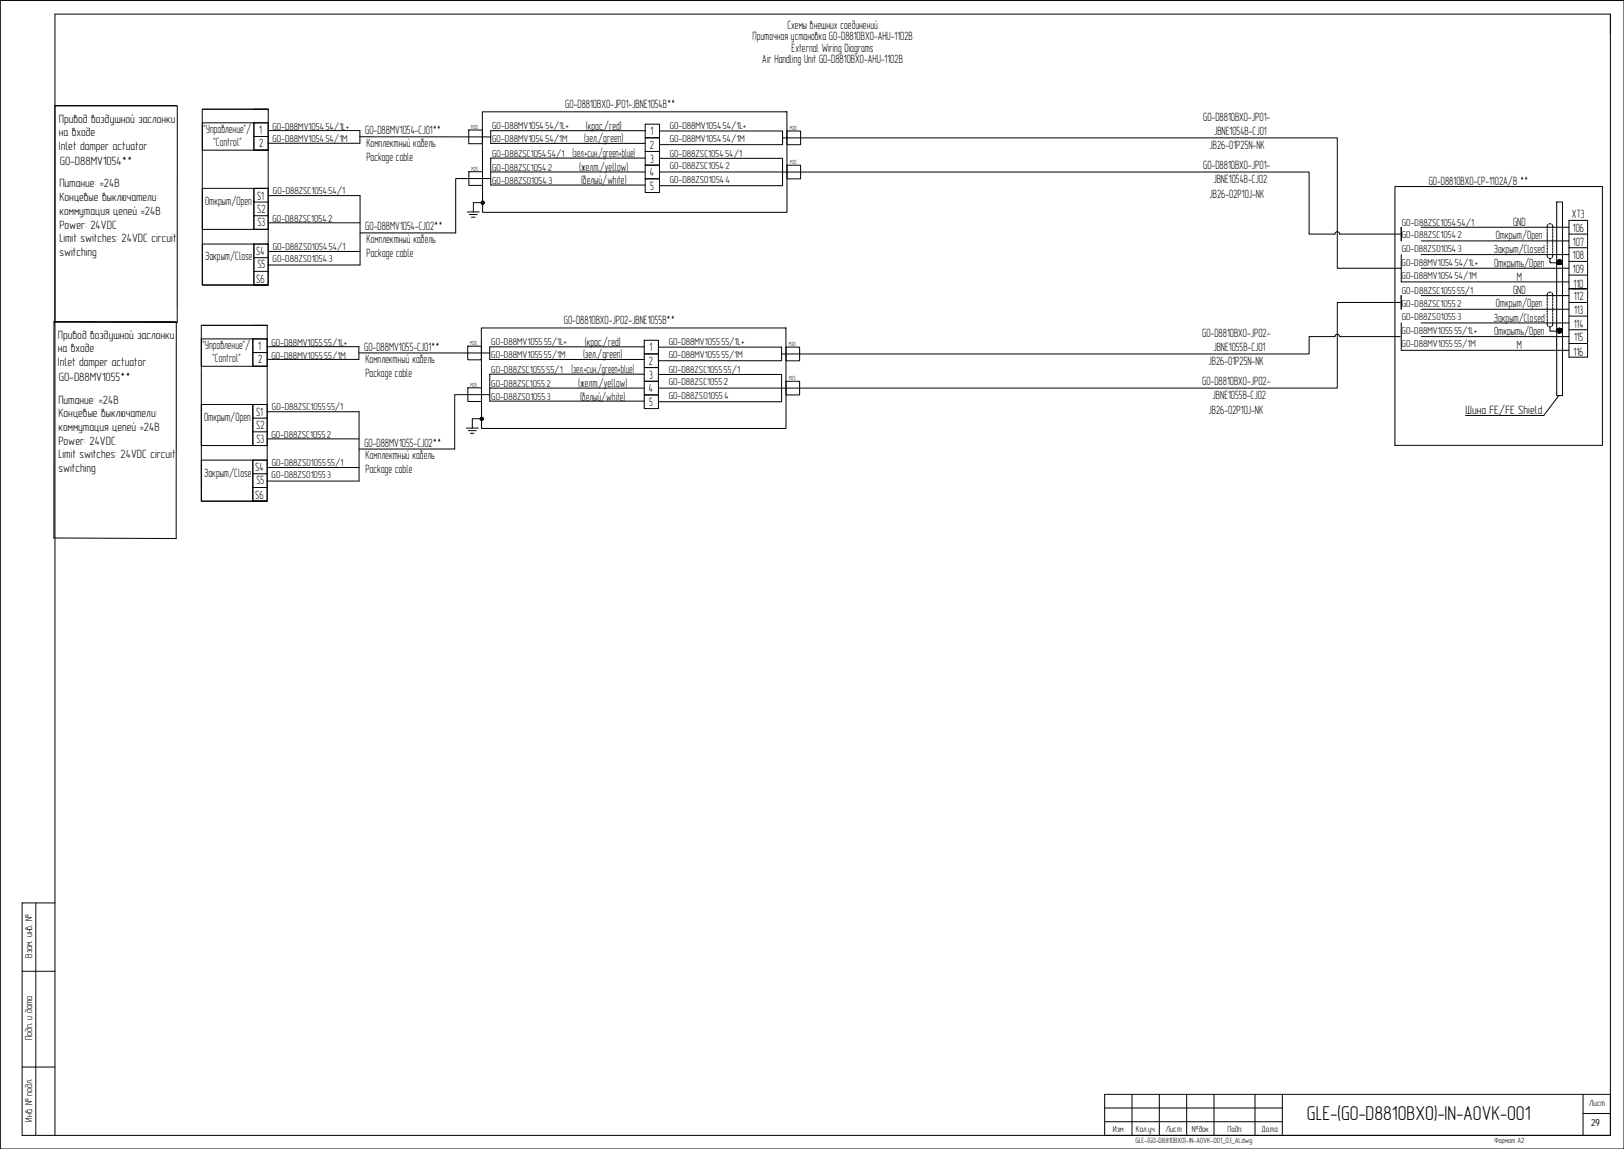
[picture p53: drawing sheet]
<svg xmlns="http://www.w3.org/2000/svg" width="594mm" height="420mm" viewBox="0 0 594 420" stroke-linecap="round" stroke-linejoin="round" font-family="sans-serif">
<defs><g id="words">
<text font-size="7.3" x="478.1" y="409.5">GLE-(G0-D8810BX0)-IN-AOVK-001</text>
<g font-size="4.4">
<text x="288.1" y="10.4">Схемы внешних соединений</text>
<text x="275.3" y="14.5">Приточная установка G0-D8810BX0-AHU-1102B</text>
<text x="278.9" y="23.1">Air Handling Unit G0-D8810BX0-AHU-1102B</text>
<text x="289.6" y="19.1">External Wiring Diagrams</text>
<text x="206.8" y="39.6">G0-D8810BX0-JP01-JBNE1054B**</text>
<text x="21.6" y="44.8">Привод воздушной заслонки</text>
<text x="214.3" y="47.5">(крас./red)</text>
<text x="440.2" y="44.2">G0-D8810BX0-JP01-</text>
<text x="21.6" y="49.8">на входе</text>
<text x="74.5" y="48.7">&quot;Управление&quot;/</text>
<text x="78.1" y="53.5">&quot;Control&quot;</text>
<text x="94.8" y="49">1</text>
<text x="94.8" y="53.8">2</text>
<text x="133.6" y="49.2">G0-D88MV1054-CJ01**</text>
<text x="134" y="53.8">Комплектный кабель</text>
<text x="213.7" y="51.9">(зел./green)</text>
<text x="237.9" y="49.5">1</text>
<text x="444.2" y="49.2">JBNE1054B-CJ01</text>
<text x="21.6" y="54.8">Inlet damper actuator</text>
<text x="134" y="58.8">Package cable</text>
<text x="209.4" y="57.4">(зел.+син./green+blue)</text>
<text x="237.7" y="54.5">2</text>
<text x="237.8" y="59.5">3</text>
<text x="442.5" y="54.6">JB26-01P25N-NK</text>
<text x="21.9" y="60.3">G0-D88MV1054**</text>
<text x="211.9" y="62.7">(желт./yellow)</text>
<text x="237.7" y="64.5">4</text>
<text x="440.2" y="61.9">G0-D8810BX0-JP01-</text>
<text x="21.7" y="68.6">Питание: =24В</text>
<text x="212.6" y="67.4">(белый/white)</text>
<text x="237.8" y="69.5">5</text>
<text x="443.9" y="66.9">JBNE1054B-CJ02</text>
<text x="522.6" y="67.6">G0-D8810BX0-CP-1102A/B **</text>
<text x="21.7" y="73.6">Концевые выключатели:</text>
<text x="75" y="75.1">Открыт/Open</text>
<text x="94" y="73">S1</text>
<text x="94.1" y="77.8">S2</text>
<text x="442.5" y="72.3">JB26-02P10J-NK</text>
<text x="21.7" y="78.6">коммутация цепей =24В</text>
<text x="21.7" y="83.6">Power: 24VDC</text>
<text x="94.1" y="82.8">S3</text>
<text x="553.5" y="82.7">GND</text>
<text x="575" y="79.7">XT3</text>
<text x="21.7" y="88.6">Limit switches: 24VDC circuit</text>
<text x="133.6" y="84.3">G0-D88MV1054-CJ02**</text>
<text x="134.1" y="88.9">Комплектный кабель</text>
<text x="547.2" y="87.4">Открыт/Open</text>
<text x="575.4" y="84.9">106</text>
<text x="575.4" y="89.9">107</text>
<text x="21.7" y="93.6">switching</text>
<text x="75.1" y="95.2">Закрыт/Close</text>
<text x="93.8" y="93.3">S4</text>
<text x="134.1" y="93.9">Package cable</text>
<text x="546.5" y="92.7">Закрыт/Closed</text>
<text x="575.4" y="94.8">108</text>
<text x="94.1" y="98.1">S5</text>
<text x="546.6" y="97.7">Открыть/Open</text>
<text x="575.4" y="99.8">109</text>
<text x="93.8" y="103.3">S6</text>
<text x="553.5" y="107.7">GND</text>
<text x="554.9" y="102.7">M</text>
<text x="575.6" y="105.1">110</text>
<text x="547.2" y="112.4">Открыт/Open</text>
<text x="575.7" y="109.9">112</text>
<text x="206.3" y="118.6">G0-D8810BX0-JP02-JBNE1055B**</text>
<text x="546.5" y="117.7">Закрыт/Closed</text>
<text x="575.7" y="119.8">114</text>
<text x="575.8" y="114.9">113</text>
<text x="21.2" y="123.8">Привод воздушной заслонки</text>
<text x="439.8" y="123.3">G0-D8810BX0-JP02-</text>
<text x="546.6" y="122.7">Открыть/Open</text>
<text x="575.8" y="124.9">115</text>
<text x="21.2" y="128.9">на входе</text>
<text x="74.1" y="127.7">&quot;Управление&quot;/</text>
<text x="94.4" y="128">1</text>
<text x="133.2" y="128.2">G0-D88MV1055-CJ01**</text>
<text x="213.3" y="130.9">(зел./green)</text>
<text x="214" y="126.5">(крас./red)</text>
<text x="237.6" y="128.5">1</text>
<text x="443.9" y="128.2">JBNE1055B-CJ01</text>
<text x="554.9" y="127.7">M</text>
<text x="575.7" y="130.1">116</text>
<text x="21.2" y="133.9">Inlet damper actuator</text>
<text x="77.8" y="132.5">&quot;Control&quot;</text>
<text x="94.5" y="132.8">2</text>
<text x="133.7" y="132.8">Комплектный кабель</text>
<text x="133.7" y="137.8">Package cable</text>
<text x="209" y="136.4">(зел.+син./green+blue)</text>
<text x="237.3" y="133.5">2</text>
<text x="442.1" y="133.6">JB26-01P25N-NK</text>
<text x="21.5" y="139.3">G0-D88MV1055**</text>
<text x="211.6" y="141.7">(желт./yellow)</text>
<text x="237.3" y="143.5">4</text>
<text x="237.4" y="138.5">3</text>
<text x="439.8" y="140.9">G0-D8810BX0-JP02-</text>
<text x="21.4" y="147.6">Питание: =24В</text>
<text x="212.2" y="146.5">(белый/white)</text>
<text x="237.4" y="148.5">5</text>
<text x="443.6" y="145.9">JBNE1055B-CJ02</text>
<text x="21.4" y="152.6">Концевые выключатели:</text>
<text x="74.6" y="154.1">Открыт/Open</text>
<text x="93.7" y="152">S1</text>
<text x="442.1" y="151.3">JB26-02P10J-NK</text>
<text x="536.1" y="151.3">Шина FE/FE Shield</text>
<text x="21.4" y="157.6">коммутация цепей =24В</text>
<text x="93.7" y="156.8">S2</text>
<text x="93.8" y="161.8">S3</text>
<text x="21.4" y="162.6">Power: 24VDC</text>
<text x="21.4" y="167.6">Limit switches: 24VDC circuit</text>
<text x="133.3" y="163.3">G0-D88MV1055-CJ02**</text>
<text x="133.7" y="167.9">Комплектный кабель</text>
<text x="21.4" y="172.6">switching</text>
<text x="93.4" y="172.4">S4</text>
<text x="133.7" y="172.9">Package cable</text>
<text x="74.7" y="174.3">Закрыт/Close</text>
<text x="93.8" y="177.2">S5</text>
<text x="93.4" y="182.4">S6</text>
</g>
<g font-size="3.7">
<text x="99.7" y="47.4">G0-D88MV1054:54/1L+</text>
<text x="180.1" y="47.3">G0-D88MV1054:54/1L+</text>
<text x="245" y="47.3">G0-D88MV1054:54/1L+</text>
<text x="99.7" y="52.1">G0-D88MV1054:54/1M</text>
<text x="180.1" y="52">G0-D88MV1054:54/1M</text>
<text x="245" y="52">G0-D88MV1054:54/1M</text>
<text x="180.1" y="57.2">G0-D88ZSC1054:54/1</text>
<text x="245" y="57.2">G0-D88ZSC1054:54/1</text>
<text x="180.1" y="62.4">G0-D88ZSC1054:2</text>
<text x="245" y="61.9">G0-D88ZSC1054:2</text>
<text x="99.9" y="71">G0-D88ZSC1054:54/1</text>
<text x="180.1" y="67.1">G0-D88ZS01054:3</text>
<text x="245" y="66.9">G0-D88ZS01054:4</text>
<text x="99.7" y="81.1">G0-D88ZSC1054:2</text>
<text x="512.8" y="82.6">G0-D88ZSC1054:54/1</text>
<text x="512.8" y="87.2">G0-D88ZSC1054:2</text>
<text x="99.7" y="95.8">G0-D88ZS01054:3</text>
<text x="99.8" y="91.4">G0-D88ZS01054:54/1</text>
<text x="512.8" y="92">G0-D88ZS01054:3</text>
<text x="512.7" y="101.9">G0-D88MV1054:54/1M</text>
<text x="512.7" y="97.3">G0-D88MV1054:54/1L+</text>
<text x="512.8" y="107.5">G0-D88ZSC1055:55/1</text>
<text x="512.8" y="112.2">G0-D88ZSC1055:2</text>
<text x="512.8" y="117">G0-D88ZS01055:3</text>
<text x="512.7" y="122.3">G0-D88MV1055:55/1L+</text>
<text x="99.3" y="126.4">G0-D88MV1055:55/1L+</text>
<text x="99.3" y="131.1">G0-D88MV1055:55/1M</text>
<text x="179.7" y="131">G0-D88MV1055:55/1M</text>
<text x="179.7" y="126.3">G0-D88MV1055:55/1L+</text>
<text x="244.6" y="131">G0-D88MV1055:55/1M</text>
<text x="244.6" y="126.3">G0-D88MV1055:55/1L+</text>
<text x="512.7" y="126.9">G0-D88MV1055:55/1M</text>
<text x="179.7" y="136.3">G0-D88ZSC1055:55/1</text>
<text x="244.6" y="136.3">G0-D88ZSC1055:55/1</text>
<text x="179.7" y="141.4">G0-D88ZSC1055:2</text>
<text x="244.6" y="140.9">G0-D88ZSC1055:2</text>
<text x="179.7" y="146.2">G0-D88ZS01055:3</text>
<text x="244.6" y="145.9">G0-D88ZS01055:4</text>
<text x="99.5" y="150.1">G0-D88ZSC1055:55/1</text>
<text x="99.3" y="160.1">G0-D88ZSC1055:2</text>
<text x="99.4" y="170.4">G0-D88ZS01055:55/1</text>
<text x="99.4" y="174.8">G0-D88ZS01055:3</text>
<text x="11.7" y="350.3" transform="rotate(-90 11.7 350.3)">Взам. инв. №</text>
<text x="11.7" y="380.4" transform="rotate(-90 11.7 380.4)">Подп. и дата</text>
<text x="11.7" y="410.2" transform="rotate(-90 11.7 410.2)">Инв. № подл.</text>
<text x="582.1" y="411.7">29</text>
</g>
<g font-size="3.2">
<text x="581.4" y="404.6">Лист</text>
<text x="407.1" y="413.8">Изм.</text>
<text x="415.6" y="413.8">Кол.уч.</text>
<text x="426.5" y="413.8">Лист</text>
<text x="436" y="413.8">№док.</text>
<text x="449" y="413.8">Подп.</text>
<text x="461.5" y="413.8">Дата</text>
</g>
<g font-size="2.8">
<text x="415.4" y="418">GLE-(G0-D8810BX0)-IN-AOVK-001_03_AL.dwg</text>
<text x="546.5" y="418.1">Формат А2</text>
</g>
<g font-size="2.2">
<text x="172.4" y="47.2">М20</text>
<text x="289" y="47.4">М20</text>
<text x="289" y="59.9">М25</text>
<text x="172.5" y="62.4">М25</text>
<text x="172" y="126.2">М20</text>
<text x="288.6" y="126.4">М20</text>
<text x="172.1" y="141.5">М25</text>
<text x="288.6" y="138.9">М25</text>
</g>
</g></defs>
<path d="M589.1 12.2h.1M13.1 330.2v85M20.1 330.2h-12v85h581v-410h-569v410M8.1 355.2h12M8.1 390.2h12" fill="none" stroke="#000" stroke-width=".37"/>
<!-- layer: 0 -->
<g fill="none" stroke="#000" stroke-width=".37">
<path d="M.1 .2h594v420h-594zM20 38.7h44.6M74 39.9h24.1v64.3h-24.1zM74 39.9h24.1M92.9 44.9v10M92.9 49.9h5.2M98.1 44.9h-24.1v10h24.1M171.5 47.5h5v5.1h-5zM176.4 40.9h111.5v36.7h-111.4zM241.3 45.5v15M287.9 47.9h5v5h-5zM92.9 73.9h.1"/>
<path d="M92.9 73.9h5.2M92.9 68.9v15M92.9 78.9h5.2M98.1 68.9h-24.1v15h24.1M171 77.5h4.3M171.5 62.8h5v5h-5zM171.7 78.4h2.9M172.5 79.4h1.3M176.6 74.1h-3.4v3.4M287.9 60.4h5v5h-5zM510.3 68.2h75.9v94.7h-75.9zM569.5 73.9h2.1v70.8h-2.1z"/>
<path d="M92.9 89.2v15M92.9 94.2h5.2M92.9 99.2h5.2M98.1 89.2h-24.1v15h24.1M567 94.6v1.5h3.4M19.6 117.7h44.6M20 117.7l44.8 .2M73.6 119h24.1v64.3h-24zM73.7 119h24M176.1 119.9h111.4v36.8h-111.3zM567 119.5v1.6h3.4M92.5 123.9v10"/>
<path d="M92.5 128.9h5.2M97.7 123.9h-24v10h24M171.1 126.6h5v5h-5zM240.9 124.5v15M287.5 126.9h5v5h-5zM287.5 139.4h5v5h-5zM92.5 152.9h.1M92.5 152.9h5.2M92.5 147.9v15M92.5 157.9h5.2M97.7 147.9h-24v15h24M170.6 156.5h4.4"/>
<path d="M171.1 141.8h5v5h-5zM171.3 157.5h2.9M172.1 158.4h1.3M176.2 153.1h-3.4v3.4M570.2 144.7l-5.5 7.2h-28.6M92.5 168.3v15M92.5 173.2h5.2M92.5 178.3h5.2M97.7 168.3h-24v15h24M19.6 196.7l44.9 .2M404.1 400.2h185v15h-185zM404.1 410.2h65"/>
<path d="M404.1 405.2h65M414.1 400.2v15M424.1 400.2v15M434.1 400.3v15M444.1 400.2v15M459.1 400.2v15M469.1 400.2v15M579.1 400.2v15M579.1 407.2h10"/>
</g>
<path d="M573.9 80.6h6.9v50h-6.9zM573.9 85.6h6.9M573.9 90.6h6.9M573.9 95.6h6.9M573.9 100.6h6.9M573.9 105.6h6.9M573.9 110.6h6.9M573.9 115.6h6.9M573.9 120.6h6.9M573.9 125.6h6.9" fill="none" stroke="#000" stroke-width=".37"/>
<g fill="none" stroke="#000" stroke-width=".37">
<path d="M98.1 47.8h33.5v4.6h-33.5M131.6 50l47.9 .1M236 47.8h-56.5v4.6h56.5M236 57.8h-56.5v9.9h56.5M241.3 47.9h45v5h-45M241.3 57.9h45v10h-45M286.3 50.4h202.9v47.7h23.4M98.1 71.5h33.6v25.4h-33.7M179.5 65.3h-12.8v19.9h-35M179.5 62.9h56.5M241.3 62.9h237.6v22.7h9.5a.85 .85 0 0 1 .8-.9 .85 .85 0 0 1 .8 .9M98.1 91.9h33.6"/>
<path d="M98.1 81.5h33.6M490.1 85.6h22.5M512.6 93.1v10h61.3M512.6 83.1v5M519.9 93.1h54M519.9 98.1h54M519.9 83.1h54M519.9 88.1h54M566 92.9l.3 1.4M566 83.9v.7M566 85v.7M566 86.1v.8"/>
<path d="M566 87.2v.8M566 88.4v.7M566 89.5v.7M566 90.6v.8M566 91.7v.8M566.3 82.1l-.3 1.4M566.6 94.5h.8M566.6 81.9h.8M567.7 82.1l.3 1.4M568 92.9l-.3 1.4M568 83.9v.7M568 85v.7"/>
<path d="M568 86.1v.8M568 87.2v.8M568 88.4v.7M568 89.5v.7M568 90.6v.8M568 91.7v.8M512.2 110.6h-23v31.3h-248.3M512.6 108.1v5M512.6 118.1v10h61.3M519.9 118.1h54M519.9 108.1h54M519.9 113.1h54"/>
<path d="M566 117.9l.3 1.4M566 108.9v.7M566 110v.7M566 111.1v.8M566 112.2v.8M566 113.4v.7M566 114.5v.7M566 115.6v.8M566 116.7v.8M566.3 107.1l-.3 1.4M567.4 119.5h-.8M567.4 106.9h-.8"/>
<path d="M567.7 107.1l.3 1.4M568 117.9l-.3 1.4M568 108.9v.7M568 110v.7M568 111.1v.8M568 112.2v.8M568 113.4v.7M568 114.5v.7M568 115.6v.8M568 116.7v.8M97.7 126.8h33.6v4.6h-33.6M131.3 129.1h47.8"/>
<path d="M235.7 126.8h-56.6v4.6h56.6M235.7 136.8h-56.6v9.9h56.6M240.9 126.9h45v5h-45M240.9 136.9h45v10h-45M490 123.1a.85 .85 0 0 0-.8-.9 .85 .85 0 0 0-.8 .9h-9.5v6.3h-193M490.1 123.1h22.1M519.9 123.1h54M97.7 150.6h33.7v25.3h-33.7M179.1 144.3h-12.8v19.9h-34.9M179.1 141.9h56.6M97.7 160.5h33.7M97.7 171h33.7"/>
</g>
<!-- layer: 0 -->
<g fill="#000" stroke="#000" stroke-width=".37">
<path d="M176.6 73.6h.2l-.2 .5zM176.2 152.6l.2 .1-.2 .4z"/>
<path d="M176.1 73.9v.2h.5zM176.1 74.1h.5l-.5 .2zM176.1 74.3l.1 .2 .4-.4z"/>
<path d="M176.2 74.5l.2 .1 .2-.5zM176.6 74.1v.5h-.2zM176.6 74.1v.5h.2z"/>
<path d="M176.4 73.6l.2 .5v-.5zM176.2 73.7l.2-.1 .2 .5zM176.2 73.7l-.1 .2 .5 .2z"/>
<path d="M176.6 74.1l.2 .5zM176.6 74.1l.4 .2-.1 .2zM176.6 74.1l.4 .2 .1-.2z"/>
<path d="M176.6 74.1h.5l-.1-.2zM176.9 73.7l.1 .2-.4 .2zM176.8 73.6l-.2 .5z"/>
<path d="M570.4 95.1h.3zM570.2 95.1h.5z"/>
<path d="M570.2 95.1h.7zM570.1 95.1h.8z"/>
<path d="M570.2 96.7h.5zM570.2 96.7l.3 .1z"/>
<path d="M570.1 95.1l.9 .1zM569.9 95.2h1.1z"/>
<path d="M570.1 96.7h.8zM570.1 96.7h.6z"/>
<path d="M569.9 95.2l1.2 .1zM569.9 95.2l1.2 .1z"/>
<path d="M569.9 96.6h1.1zM569.9 96.6l1 .1z"/>
<path d="M569.8 95.3l1.4 .2zM569.8 95.3l1.4 .2z"/>
<path d="M569.8 96.5h1.3zM569.8 96.5l1.2 .1z"/>
<path d="M569.7 95.5l1.6 .1zM569.7 95.5l1.6 .1z"/>
<path d="M569.7 96.4h1.5zM569.7 96.4l1.4 .1z"/>
<path d="M569.7 95.6l1.6 .2zM569.7 95.6l1.6 .2z"/>
<path d="M569.7 96.2h1.6zM569.7 96.2l1.5 .2z"/>
<path d="M569.6 95.8l1.7 .1zM569.6 95.8l1.7 .1z"/>
<path d="M569.6 96.1h1.7zM569.6 96.1l1.7 .1z"/>
<path d="M569.6 95.9h1.7zM569.6 95.9l1.7 .2z"/>
<path d="M570.4 120.1h.3zM570.2 120.1h.5z"/>
<path d="M570.2 120.1h.7zM570.1 120.1h.8z"/>
<path d="M570.2 121.7h.5zM570.2 121.7l.3 .1z"/>
<path d="M570.1 120.1l.9 .1zM569.9 120.2h1.1z"/>
<path d="M570.1 121.7h.8zM570.1 121.7h.6z"/>
<path d="M569.9 120.2l1.2 .1zM569.9 120.2l1.2 .1z"/>
<path d="M569.9 121.6h1.1zM569.9 121.6l1 .1z"/>
<path d="M569.8 120.3l1.4 .2zM569.8 120.3l1.4 .2z"/>
<path d="M569.8 121.5h1.3zM569.8 121.5l1.2 .1z"/>
<path d="M569.7 120.5l1.6 .1zM569.7 120.5l1.6 .1z"/>
<path d="M569.7 121.4h1.5zM569.7 121.4l1.4 .1z"/>
<path d="M569.7 120.6l1.6 .2zM569.7 120.6l1.6 .2z"/>
<path d="M569.7 121.2h1.6zM569.7 121.2l1.5 .2z"/>
<path d="M569.6 120.8l1.7 .1zM569.6 120.8l1.7 .1z"/>
<path d="M569.6 121.1h1.7zM569.6 121.1l1.7 .1z"/>
<path d="M569.6 120.9h1.7zM569.6 120.9l1.7 .2z"/>
<path d="M175.7 152.9v.2h.5zM175.7 153.1h.5l-.5 .2zM175.7 153.3l.1 .2 .4-.4z"/>
<path d="M175.8 153.5l.4-.4zM176.2 153.1v.5h-.2zM176.2 153.1v.5h.2z"/>
<path d="M176 152.7l.2 .4v-.5zM175.8 152.8l.4 .3zM175.8 152.8l.4 .3z"/>
<path d="M176.2 153.1l.2 .5zM176.2 153.1l.4 .2-.1 .2zM176.2 153.1l.4 .2 .1-.2z"/>
<path d="M176.2 153.1h.5l-.1-.2zM176.2 153.1l.4-.2zM176.4 152.7l-.2 .4z"/>
</g>
<g fill="none" stroke="#000" stroke-width=".37">
<path d="M92.9 44.9h5.2v10h-5.2zM236 45.4h5.3v5h-5.3zM236 50.4h5.3v5h-5.3zM236 55.4h5.3v5h-5.3zM92.9 68.9h5.2v15h-5.2zM236 60.4h5.3v5h-5.3zM236 65.4h5.3v5h-5.3zM92.9 89.2h5.2v15h-5.2zM20.1 117.7v-79h44.7v79.2M92.5 123.9h5.2v10h-5.2zM235.7 124.4h5.2v5h-5.2zM235.7 129.4h5.2v5h-5.2z"/>
<path d="M235.7 134.4h5.2v5h-5.2zM235.7 139.4h5.2v5h-5.2zM92.5 147.9h5.2v15h-5.2zM235.7 144.4h5.2v5h-5.2zM92.5 168.3h5.2v15h-5.2zM19.7 196.7v-79h44.8l-.1 79.2"/>
</g>
<use href="#words"/>
</svg>
